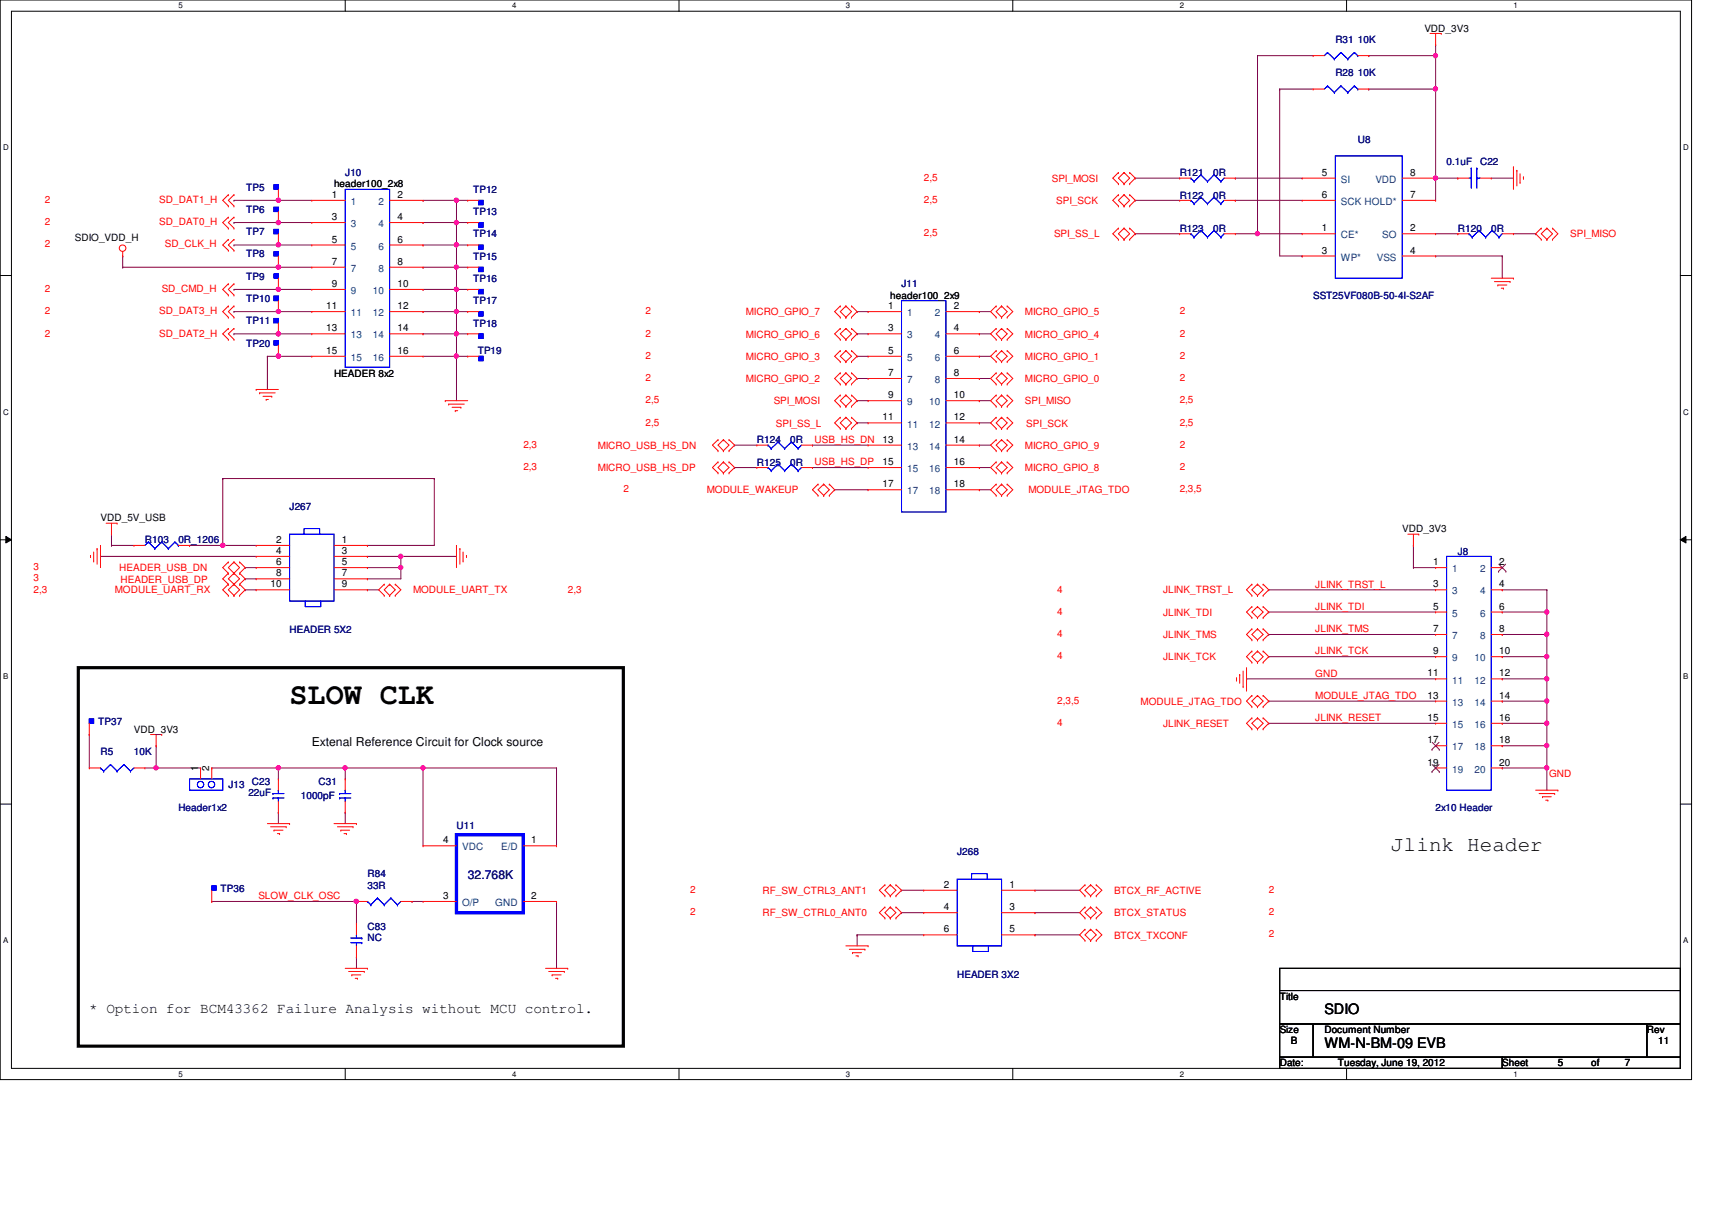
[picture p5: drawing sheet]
<svg xmlns="http://www.w3.org/2000/svg" width="297mm" height="210mm" viewBox="0 0 297 210" stroke-linecap="round" stroke-linejoin="round" font-family="sans-serif">
<defs><g id="words">
<text font-size="5.2" x="50.2" y="122.1">SLOW CLK</text>
<text font-size="3.6" x="241.3" y="147.7">Jlink Header</text>
<g font-size="2.5">
<text x="15.5" y="175.7">* Option for BCM43362 Failure Analysis without MCU control.</text>
<text x="229.8" y="176">SDIO</text>
<text x="229.8" y="181.8">WM-N-BM-09 EVB</text>
</g>
<text font-size="2.1" x="54.1" y="129.4">Extenal Reference Circuit for Clock source</text>
<text font-size="2.1" fill="#000080" x="81.1" y="152.5">32.768K</text>
<g font-size="1.7">
<text x="247.1" y="5.5">VDD_3V3</text>
<text x="57.6" y="34.3">1</text>
<text x="58" y="32.5">header100_2x8</text>
<text x="69" y="34.3">2</text>
<text x="229.4" y="34.3">6</text>
<text x="229.4" y="30.5">5</text>
<text x="244.6" y="34.3">7</text>
<text x="244.6" y="30.5">8</text>
<text x="13" y="41.8">SDIO_VDD_H</text>
<text x="57.6" y="38.2">3</text>
<text x="69" y="38.2">4</text>
<text x="229.4" y="40.1">1</text>
<text x="244.6" y="40.1">2</text>
<text x="57.6" y="42.1">5</text>
<text x="57.6" y="45.9">7</text>
<text x="69" y="42.1">6</text>
<text x="69" y="45.9">8</text>
<text x="229.4" y="44">3</text>
<text x="244.6" y="44">4</text>
<text x="56.6" y="53.6">11</text>
<text x="57.6" y="49.8">9</text>
<text x="69" y="49.8">10</text>
<text x="69" y="53.6">12</text>
<text x="154.1" y="53.6">1</text>
<text x="154.5" y="51.8">header100_2x9</text>
<text x="165.5" y="53.6">2</text>
<text x="56.6" y="57.5">13</text>
<text x="69" y="57.5">14</text>
<text x="154.1" y="57.5">3</text>
<text x="165.5" y="57.5">4</text>
<text x="56.6" y="61.4">15</text>
<text x="58" y="65.3">HEADER 8x2</text>
<text x="69" y="61.4">16</text>
<text x="154.1" y="61.4">5</text>
<text x="154.1" y="65.2">7</text>
<text x="165.5" y="61.4">6</text>
<text x="165.5" y="65.2">8</text>
<text x="154.1" y="69.1">9</text>
<text x="165.5" y="69.1">10</text>
<text x="153.1" y="72.9">11</text>
<text x="153.1" y="76.8">13</text>
<text x="165.5" y="72.9">12</text>
<text x="165.5" y="76.8">14</text>
<text x="153.1" y="80.7">15</text>
<text x="165.5" y="80.7">16</text>
<text x="153.1" y="84.5">17</text>
<text x="165.5" y="84.5">18</text>
<text x="17.4" y="90.4">VDD_5V_USB</text>
<text x="47.9" y="94.2">2</text>
<text x="59.3" y="94.2">1</text>
<text x="243.3" y="92.4">VDD_3V3</text>
<text x="46.9" y="101.9">10</text>
<text x="47.9" y="96.1">4</text>
<text x="47.9" y="98">6</text>
<text x="47.9" y="100">8</text>
<text x="59.3" y="96.1">3</text>
<text x="59.3" y="98">5</text>
<text x="59.3" y="100">7</text>
<text x="59.3" y="101.9">9</text>
<text x="248.7" y="98">1</text>
<text x="248.7" y="101.9">3</text>
<text x="260.1" y="98">2</text>
<text x="260.1" y="101.9">4</text>
<text x="248.7" y="105.7">5</text>
<text x="260.1" y="105.7">6</text>
<text x="248.7" y="109.6">7</text>
<text x="248.7" y="113.5">9</text>
<text x="260.1" y="109.6">8</text>
<text x="260.1" y="113.5">10</text>
<text x="247.7" y="117.3">11</text>
<text x="260.1" y="117.3">12</text>
<text x="247.7" y="121.2">13</text>
<text x="247.7" y="125.1">15</text>
<text x="260.1" y="121.2">14</text>
<text x="260.1" y="125.1">16</text>
<text x="23.2" y="127.1">VDD_3V3</text>
<text x="247.7" y="128.9">17</text>
<text x="260.1" y="128.9">18</text>
<text x="34.4" y="133.8" transform="rotate(-90 34.4 133.8)">1</text>
<text x="36.3" y="133.8" transform="rotate(-90 36.3 133.8)">2</text>
<text x="247.7" y="132.8">19</text>
<text x="260.1" y="132.8">20</text>
<text x="76.9" y="146.3">4</text>
<text x="92.2" y="146.3">1</text>
<text x="76.9" y="156">3</text>
<text x="92.2" y="156">2</text>
<text x="163.7" y="154">2</text>
<text x="175.1" y="154">1</text>
<text x="163.7" y="157.9">4</text>
<text x="163.7" y="161.8">6</text>
<text x="175.1" y="157.9">3</text>
<text x="175.1" y="161.8">5</text>
<text x="222" y="173.4">Title</text>
<text x="222" y="179.2">Size</text>
<text x="229.8" y="179.2">Document Number</text>
<text x="285.7" y="179.2">Rev</text>
<text x="222" y="185">Date:</text>
<text x="224" y="181.1">B</text>
<text x="232.1" y="185">Tuesday, June 19, 2012</text>
<text x="260.6" y="185">Sheet</text>
<text x="270.3" y="185">5</text>
<text x="276.1" y="185">of</text>
<text x="281.9" y="185">7</text>
<text x="287.7" y="181.1">11</text>
</g>
<g font-size="1.7" fill="#000080">
<text x="231.7" y="7.4">R31 10K</text>
<text x="231.7" y="13.2">R28 10K</text>
<text x="235.6" y="24.8">U8</text>
<text x="251" y="28.7">0.1uF</text>
<text x="256.8" y="28.7">C22</text>
<text x="42.7" y="33.1">TP5</text>
<text x="59.9" y="30.6">J10</text>
<text x="82.1" y="33.5">TP12</text>
<text x="204.7" y="34.5">R122</text>
<text x="204.7" y="30.6">R121</text>
<text x="210.5" y="34.5">0R</text>
<text x="210.5" y="30.6">0R</text>
<text x="42.7" y="37">TP6</text>
<text x="42.7" y="40.8">TP7</text>
<text x="82.1" y="41.2">TP14</text>
<text x="82.1" y="37.3">TP13</text>
<text x="204.7" y="40.2">R123</text>
<text x="210.5" y="40.2">0R</text>
<text x="252.9" y="40.2">R120</text>
<text x="258.7" y="40.2">0R</text>
<text x="42.7" y="44.7">TP8</text>
<text x="82.1" y="45">TP15</text>
<text x="42.7" y="48.5">TP9</text>
<text x="42.7" y="52.4">TP10</text>
<text x="82.1" y="48.9">TP16</text>
<text x="82.1" y="52.8">TP17</text>
<text x="156.4" y="49.9">J11</text>
<text x="227.8" y="51.8">SST25VF080B-50-4I-S2AF</text>
<text x="42.7" y="56.3">TP11</text>
<text x="82.1" y="56.6">TP18</text>
<text x="42.7" y="60.1">TP20</text>
<text x="82.9" y="61.5">TP19</text>
<text x="131.3" y="76.9">R124</text>
<text x="137.1" y="76.9">0R</text>
<text x="131.3" y="80.8">R125</text>
<text x="137.1" y="80.8">0R</text>
<text x="50.2" y="88.5">J267</text>
<text x="25.1" y="94.3">R103</text>
<text x="30.9" y="94.3">0R_1206</text>
<text x="252.9" y="96.2">J8</text>
<text x="50.2" y="109.7">HEADER 5X2</text>
<text x="17.1" y="125.7">TP37</text>
<text x="17.4" y="131">R5</text>
<text x="23.2" y="131">10K</text>
<text x="39.6" y="136.7">J13</text>
<text x="43.7" y="136.2">C23</text>
<text x="55.3" y="136.2">C31</text>
<text x="30.9" y="140.6">Header1x2</text>
<text x="43.1" y="138.1">22uF</text>
<text x="52.2" y="138.7">1000pF</text>
<text x="79.2" y="143.9">U11</text>
<text x="249.1" y="140.6">2x10 Header</text>
<text x="166.1" y="148.3">J268</text>
<text x="38.3" y="154.7">TP36</text>
<text x="63.8" y="152.2">R84</text>
<text x="63.8" y="154.1">33R</text>
<text x="63.8" y="161.3">C83</text>
<text x="63.8" y="163.2">NC</text>
<text x="166.1" y="169.6">HEADER 3X2</text>
</g>
<g font-size="1.7" fill="#f00">
<text x="7.8" y="35.2">2</text>
<text x="27.6" y="35.2">SD_DAT1_H</text>
<text x="160.3" y="35.2">2,5</text>
<text x="160.3" y="31.4">2,5</text>
<text x="182.5" y="31.5">SPI_MOSI</text>
<text x="183.3" y="35.4">SPI_SCK</text>
<text x="7.8" y="39.1">2</text>
<text x="27.6" y="39.1">SD_DAT0_H</text>
<text x="160.3" y="41">2,5</text>
<text x="182.9" y="41.2">SPI_SS_L</text>
<text x="272.5" y="41.2">SPI_MISO</text>
<text x="7.8" y="42.9">2</text>
<text x="28.6" y="42.9">SD_CLK_H</text>
<text x="7.8" y="50.7">2</text>
<text x="28.1" y="50.7">SD_CMD_H</text>
<text x="7.8" y="58.4">2</text>
<text x="7.8" y="54.5">2</text>
<text x="27.6" y="58.4">SD_DAT2_H</text>
<text x="27.6" y="54.5">SD_DAT3_H</text>
<text x="112" y="54.5">2</text>
<text x="112" y="58.4">2</text>
<text x="129.4" y="54.7">MICRO_GPIO_7</text>
<text x="129.4" y="58.6">MICRO_GPIO_6</text>
<text x="177.8" y="54.7">MICRO_GPIO_5</text>
<text x="177.8" y="58.6">MICRO_GPIO_4</text>
<text x="204.7" y="54.5">2</text>
<text x="204.7" y="58.4">2</text>
<text x="112" y="62.2">2</text>
<text x="129.4" y="62.4">MICRO_GPIO_3</text>
<text x="177.8" y="62.4">MICRO_GPIO_1</text>
<text x="204.7" y="62.2">2</text>
<text x="112" y="66.1">2</text>
<text x="112" y="70">2,5</text>
<text x="129.4" y="66.3">MICRO_GPIO_2</text>
<text x="134.2" y="70.1">SPI_MOSI</text>
<text x="177.8" y="66.3">MICRO_GPIO_0</text>
<text x="177.8" y="70.1">SPI_MISO</text>
<text x="204.7" y="66.1">2</text>
<text x="204.7" y="70">2,5</text>
<text x="90.8" y="77.7">2,3</text>
<text x="103.7" y="77.9">MICRO_USB_HS_DN</text>
<text x="112" y="73.8">2,5</text>
<text x="134.6" y="74">SPI_SS_L</text>
<text x="141.3" y="76.8">USB_HS_DN</text>
<text x="177.8" y="77.9">MICRO_GPIO_9</text>
<text x="178.1" y="74">SPI_SCK</text>
<text x="204.7" y="73.8">2,5</text>
<text x="204.7" y="77.7">2</text>
<text x="90.8" y="81.5">2,3</text>
<text x="103.7" y="81.7">MICRO_USB_HS_DP</text>
<text x="141.3" y="80.7">USB_HS_DP</text>
<text x="177.8" y="81.7">MICRO_GPIO_8</text>
<text x="204.7" y="81.5">2</text>
<text x="108.2" y="85.4">2</text>
<text x="122.6" y="85.6">MODULE_WAKEUP</text>
<text x="178.4" y="85.6">MODULE_JTAG_TDO</text>
<text x="204.7" y="85.4">2,3,5</text>
<text x="5.8" y="100.8">3</text>
<text x="5.8" y="98.9">3</text>
<text x="20.7" y="99.1">HEADER_USB_DN</text>
<text x="20.9" y="101">HEADER_USB_DP</text>
<text x="228.2" y="101.9">JLINK_TRST_L</text>
<text x="5.8" y="102.8">2,3</text>
<text x="19.9" y="103">MODULE_UART_RX</text>
<text x="71.7" y="103">MODULE_UART_TX</text>
<text x="98.5" y="102.8">2,3</text>
<text x="183.4" y="102.8">4</text>
<text x="183.4" y="106.6">4</text>
<text x="201.8" y="103">JLINK_TRST_L</text>
<text x="201.8" y="106.8">JLINK_TDI</text>
<text x="228.2" y="105.8">JLINK_TDI</text>
<text x="183.4" y="110.5">4</text>
<text x="201.8" y="110.7">JLINK_TMS</text>
<text x="228.2" y="109.7">JLINK_TMS</text>
<text x="228.2" y="113.5">JLINK_TCK</text>
<text x="183.4" y="114.3">4</text>
<text x="201.8" y="114.6">JLINK_TCK</text>
<text x="228.2" y="117.4">GND</text>
<text x="183.4" y="122.1">2,3,5</text>
<text x="183.4" y="125.9">4</text>
<text x="197.9" y="122.3">MODULE_JTAG_TDO</text>
<text x="228.2" y="121.2">MODULE_JTAG_TDO</text>
<text x="228.2" y="125.1">JLINK_RESET</text>
<text x="201.8" y="126.2">JLINK_RESET</text>
<text x="268.8" y="134.7">GND</text>
<text x="44.8" y="156">SLOW_CLK_OSC</text>
<text x="119.8" y="154.9">2</text>
<text x="132.3" y="155.1">RF_SW_CTRL3_ANT1</text>
<text x="193.3" y="155.1">BTCX_RF_ACTIVE</text>
<text x="220.1" y="154.9">2</text>
<text x="119.8" y="158.7">2</text>
<text x="132.3" y="159">RF_SW_CTRL0_ANT0</text>
<text x="193.3" y="159">BTCX_STATUS</text>
<text x="220.1" y="158.7">2</text>
<text x="193.3" y="162.8">BTCX_TXCONF</text>
<text x="220.1" y="162.6">2</text>
</g>
<g font-size="1.7" fill="#004080">
<text x="60.9" y="35.6">1</text>
<text x="65.7" y="35.6">2</text>
<text x="232.7" y="35.6">SCK HOLD*</text>
<text x="232.7" y="31.7">SI</text>
<text x="238.6" y="31.7">VDD</text>
<text x="60.9" y="39.4">3</text>
<text x="65.7" y="39.4">4</text>
<text x="232.7" y="41.4">CE*</text>
<text x="239.8" y="41.4">SO</text>
<text x="60.9" y="43.3">5</text>
<text x="60.9" y="47.2">7</text>
<text x="65.7" y="43.3">6</text>
<text x="65.7" y="47.2">8</text>
<text x="232.7" y="45.2">WP*</text>
<text x="238.9" y="45.2">VSS</text>
<text x="60.9" y="51">9</text>
<text x="64.7" y="51">10</text>
<text x="60.9" y="54.9">11</text>
<text x="60.9" y="58.7">13</text>
<text x="64.7" y="54.9">12</text>
<text x="64.7" y="58.7">14</text>
<text x="157.4" y="54.9">1</text>
<text x="157.4" y="58.7">3</text>
<text x="162.2" y="54.9">2</text>
<text x="162.2" y="58.7">4</text>
<text x="60.9" y="62.6">15</text>
<text x="64.7" y="62.6">16</text>
<text x="157.4" y="62.6">5</text>
<text x="162.2" y="62.6">6</text>
<text x="157.4" y="66.5">7</text>
<text x="157.4" y="70.3">9</text>
<text x="161.2" y="70.3">10</text>
<text x="162.2" y="66.5">8</text>
<text x="157.4" y="74.2">11</text>
<text x="161.2" y="74.2">12</text>
<text x="157.4" y="78">13</text>
<text x="157.4" y="81.9">15</text>
<text x="161.2" y="78">14</text>
<text x="161.2" y="81.9">16</text>
<text x="157.4" y="85.8">17</text>
<text x="161.2" y="85.8">18</text>
<text x="252" y="99.3">1</text>
<text x="256.8" y="99.3">2</text>
<text x="252" y="103.1">3</text>
<text x="252" y="107">5</text>
<text x="256.8" y="103.1">4</text>
<text x="256.8" y="107">6</text>
<text x="252" y="110.9">7</text>
<text x="256.8" y="110.9">8</text>
<text x="252" y="114.7">9</text>
<text x="252" y="118.6">11</text>
<text x="255.8" y="114.7">10</text>
<text x="255.8" y="118.6">12</text>
<text x="252" y="122.4">13</text>
<text x="255.8" y="122.4">14</text>
<text x="252" y="126.3">15</text>
<text x="252" y="130.2">17</text>
<text x="255.8" y="126.3">16</text>
<text x="255.8" y="130.2">18</text>
<text x="252" y="134">19</text>
<text x="255.8" y="134">20</text>
<text x="80.2" y="147.5">VDC</text>
<text x="86.9" y="147.5">E/D</text>
<text x="80.2" y="157.2">O/P</text>
<text x="85.9" y="157.2">GND</text>
</g>
<g font-size="1.4">
<text x="30.9" y="1.4">5</text>
<text x="88.9" y="1.4">4</text>
<text x="146.8" y="1.4">3</text>
<text x="204.7" y="1.4">2</text>
<text x="262.6" y="1.4">1</text>
<text x=".5" y="26.1">D</text>
<text x="292.1" y="26.1">D</text>
<text x=".5" y="71.9">C</text>
<text x="292.1" y="71.9">C</text>
<text x=".5" y="117.8">B</text>
<text x="292.1" y="117.8">B</text>
<text x=".5" y="163.6">A</text>
<text x="292.1" y="163.6">A</text>
<text x="30.9" y="186.8">5</text>
<text x="88.9" y="186.8">4</text>
<text x="146.8" y="186.8">3</text>
<text x="204.7" y="186.8">2</text>
<text x="262.6" y="186.8">1</text>
</g>
</g></defs>
<path d="M0 0h293.5v187.3h-293.5zM2 1.9h289.5v183.4h-289.5z" fill="none" stroke="#000" stroke-width=".17"/>
<g fill="#fff">
<path d="M30.9 .2h.8v1.5h-.8z"/>
<path d="M30.9 185.5h.8v1.6h-.8z"/>
</g>
<path d="M59.9 0v1.9M59.9 185.3v2" fill="none" stroke="#000" stroke-width=".17"/>
<g fill="#fff">
<path d="M88.9 .2h.7v1.5h-.7z"/>
<path d="M88.9 185.5h.7v1.6h-.7z"/>
</g>
<path d="M117.8 0v1.9M117.8 185.3v2" fill="none" stroke="#000" stroke-width=".17"/>
<g fill="#fff">
<path d="M146.8 .2h.7v1.5h-.7z"/>
<path d="M146.8 185.5h.7v1.6h-.7z"/>
</g>
<path d="M175.7 0v1.9M175.7 185.3v2" fill="none" stroke="#000" stroke-width=".17"/>
<g fill="#fff">
<path d="M204.7 .2h.7v1.5h-.7z"/>
<path d="M204.7 185.5h.7v1.6h-.7z"/>
</g>
<path d="M233.6 0v1.9M233.6 185.3v2" fill="none" stroke="#000" stroke-width=".17"/>
<g fill="#fff">
<path d="M262.6 .2h.8v1.5h-.8z"/>
<path d="M262.6 185.5h.8v1.6h-.8z"/>
<path d="M.5 24.8h1v1.6h-1z"/>
<path d="M292.1 24.8h.9v1.6h-.9z"/>
<path d="M.5 70.7h1v1.5h-1z"/>
<path d="M292.1 70.7h.9v1.5h-.9z"/>
</g>
<path d="M0 47.8h2M291.5 47.8h2" fill="none" stroke="#000" stroke-width=".17"/>
<g fill="#fff">
<path d="M.5 116.5h.9v1.6h-.9z"/>
<path d="M292.1 116.5h.8v1.6h-.8z"/>
</g>
<path d="M0 93.6h2M1 93l1 .6-1 .6zM291.5 93.6l1-.6v1.2zM291.5 93.6h2" fill="none" stroke="#000" stroke-width=".17"/>
<path d="M1 93l1 .6-1 .6zM291.5 93.6l1-.6v1.2z" fill="#000"/>
<g fill="#fff">
<path d="M.5 162.4h.9v1.5h-.9z"/>
<path d="M292.1 162.4h.8v1.5h-.8z"/>
</g>
<path d="M0 139.5h2M291.5 139.5h2" fill="none" stroke="#000" stroke-width=".17"/>
<path d="M13.6 115.8h94.6v65.7h-94.6z" fill="none" stroke="#000" stroke-width=".55"/>
<g fill="none" stroke="#800040" stroke-width=".17">
<path d="M245.2 94.6h.1M245.2 98.5h.1M245.2 94.6v3.9M245.2 98.5h3.9M216.3 117.8h.1M216.3 117.8h32.8M220.1 102.3h.1M220.1 106.2h.1M220.1 110.1h.1M220.1 113.9h.1M220.1 102.3h29M220.1 106.2h29"/>
<path d="M220.1 110.1h29M220.1 113.9h29M220.1 121.6h.1M220.1 125.5h.1M220.1 121.6h29M220.1 125.5h29M260.6 133.2h.1M260.6 133.2h7.8"/>
</g>
<circle cx="268.4" cy="133.2" r=".37" fill="#f0f"/>
<circle cx="268.4" cy="133.2" r=".37" fill="none" stroke="#f0f" stroke-width=".17"/>
<path d="M260.6 129.4h.1M260.6 129.4h7.8M268.4 133.2h.1M268.4 133.2v3.9" fill="none" stroke="#800040" stroke-width=".17"/>
<circle cx="268.4" cy="129.3" r=".38" fill="#f0f"/>
<circle cx="268.4" cy="129.3" r=".38" fill="none" stroke="#f0f" stroke-width=".17"/>
<path d="M260.6 125.5h.1M260.6 121.6h.1M260.6 121.6h7.8M268.4 121.6h.1M268.4 121.6v3.9h-7.8" fill="none" stroke="#800040" stroke-width=".17"/>
<circle cx="268.4" cy="125.5" r=".38" fill="#f0f"/>
<circle cx="268.4" cy="125.5" r=".38" fill="none" stroke="#f0f" stroke-width=".17"/>
<circle cx="268.4" cy="121.6" r=".37" fill="#f0f"/>
<circle cx="268.4" cy="121.6" r=".37" fill="none" stroke="#f0f" stroke-width=".17"/>
<path d="M260.6 117.8h.1M260.6 117.8h7.8M268.4 117.8h.1M268.4 117.8v3.8" fill="none" stroke="#800040" stroke-width=".17"/>
<circle cx="268.4" cy="117.7" r=".37" fill="#f0f"/>
<circle cx="268.4" cy="117.7" r=".37" fill="none" stroke="#f0f" stroke-width=".17"/>
<path d="M260.6 113.9h.1M260.6 106.2h.1M260.6 106.2h7.8M268.4 110.1h.1M268.4 110.1v3.8h-7.8" fill="none" stroke="#800040" stroke-width=".17"/>
<circle cx="268.4" cy="110" r=".38" fill="#f0f"/>
<circle cx="268.4" cy="110" r=".38" fill="none" stroke="#f0f" stroke-width=".17"/>
<path d="M260.6 102.3h.1M260.6 102.3h7.8M268.4 102.3h.1M268.4 113.9h.1M268.4 102.3v3.9M268.4 113.9v3.9" fill="none" stroke="#800040" stroke-width=".17"/>
<circle cx="268.4" cy="113.9" r=".37" fill="#f0f"/>
<circle cx="268.4" cy="113.9" r=".37" fill="none" stroke="#f0f" stroke-width=".17"/>
<path d="M260.6 110.1h.1M268.4 106.2h.1M268.4 106.2v3.9h-7.8M268.4 125.5h.1M268.4 129.4h.1M268.4 125.5v7.7" fill="none" stroke="#800040" stroke-width=".17"/>
<circle cx="268.4" cy="106.2" r=".38" fill="#f0f"/>
<circle cx="268.4" cy="106.2" r=".38" fill="none" stroke="#f0f" stroke-width=".17"/>
<g fill="none" stroke="#800040" stroke-width=".17">
<path d="M222 15.5h.1M222 15.5v28.9h3.9M249.1 30.9h3.8M252.9 30.9h.1M258.7 30.9h3.9M262.6 30.9h.1M218.2 40.6h.1M218.2 40.6h7.7M225.9 44.4h.1M249.1 44.4h.1M249.1 44.4h11.5M260.6 44.4h.1"/>
<path d="M260.6 44.4v3.9M262.6 40.6h3.8M266.4 40.6h.1"/>
</g>
<circle cx="218.2" cy="40.5" r=".37" fill="#f0f"/>
<circle cx="218.2" cy="40.5" r=".37" fill="none" stroke="#f0f" stroke-width=".17"/>
<g fill="none" stroke="#800040" stroke-width=".17">
<path d="M197 34.8h.1M197 30.9h.1M197 34.8h7.7M197 30.9h7.7M148.7 54.1h.1M148.7 57.9h.1M148.7 54.1h1.9M148.7 57.9h1.9M169.9 54.1h.1M169.9 57.9h.1M169.9 54.1h2M169.9 57.9h2"/>
<path d="M197 40.6h.1M197 40.6h7.7M148.7 61.8h.1M148.7 65.7h.1M148.7 69.5h.1M148.7 73.4h.1M148.7 69.5h1.9M148.7 73.4h1.9M148.7 61.8h1.9M148.7 65.7h1.9M169.9 69.5h.1M169.9 73.4h.1"/>
<path d="M169.9 61.8h.1M169.9 65.7h.1M169.9 77.2h.1M169.9 69.5h2M169.9 73.4h2M169.9 61.8h2M169.9 65.7h2M169.9 77.2h2M19.3 94.6h.1M19.3 92.7h.1M19.3 94.6h3.9M19.3 92.7v1.9"/>
<path d="M38.6 94.6h.1M38.6 94.6h5.8M169.9 81.1h.1M169.9 81.1h2M42.5 102.3h.1M42.5 102.3h1.9"/>
</g>
<circle cx="38.7" cy="94.6" r=".37" fill="#f0f"/>
<circle cx="38.7" cy="94.6" r=".37" fill="none" stroke="#f0f" stroke-width=".17"/>
<path d="M48.3 42.5h.1M48.3 42.5h5.8M17.4 96.5h.1M17.4 96.5h27" fill="none" stroke="#800040" stroke-width=".17"/>
<circle cx="48.3" cy="42.5" r=".38" fill="#f0f"/>
<circle cx="48.3" cy="42.5" r=".38" fill="none" stroke="#f0f" stroke-width=".17"/>
<path d="M48.3 50.2h.1M48.3 50.2h5.8" fill="none" stroke="#800040" stroke-width=".17"/>
<circle cx="48.3" cy="50.2" r=".37" fill="#f0f"/>
<circle cx="48.3" cy="50.2" r=".37" fill="none" stroke="#f0f" stroke-width=".17"/>
<path d="M48.3 54.1h.1M48.3 54.1h5.8" fill="none" stroke="#800040" stroke-width=".17"/>
<circle cx="48.3" cy="54" r=".37" fill="#f0f"/>
<circle cx="48.3" cy="54" r=".37" fill="none" stroke="#f0f" stroke-width=".17"/>
<path d="M48.3 57.9h.1M48.3 57.9h5.8" fill="none" stroke="#800040" stroke-width=".17"/>
<circle cx="48.3" cy="57.9" r=".38" fill="#f0f"/>
<circle cx="48.3" cy="57.9" r=".38" fill="none" stroke="#f0f" stroke-width=".17"/>
<path d="M48.3 38.6h.1M48.3 38.6h5.8M21.3 44.4h.1M21.3 44.4v2" fill="none" stroke="#800040" stroke-width=".17"/>
<circle cx="48.3" cy="38.6" r=".38" fill="#f0f"/>
<circle cx="48.3" cy="38.6" r=".38" fill="none" stroke="#f0f" stroke-width=".17"/>
<path d="M48.3 34.8h.1M48.3 34.8h5.8" fill="none" stroke="#800040" stroke-width=".17"/>
<circle cx="48.3" cy="34.7" r=".37" fill="#f0f"/>
<circle cx="48.3" cy="34.7" r=".37" fill="none" stroke="#f0f" stroke-width=".17"/>
<path d="M48.3 46.4h.1M48.3 46.4h5.8" fill="none" stroke="#800040" stroke-width=".17"/>
<circle cx="48.3" cy="46.3" r=".37" fill="#f0f"/>
<circle cx="48.3" cy="46.3" r=".37" fill="none" stroke="#f0f" stroke-width=".17"/>
<path d="M48.3 61.8h.1M48.3 61.8h5.8" fill="none" stroke="#800040" stroke-width=".17"/>
<circle cx="48.3" cy="61.8" r=".38" fill="#f0f"/>
<circle cx="48.3" cy="61.8" r=".38" fill="none" stroke="#f0f" stroke-width=".17"/>
<g fill="none" stroke="#800040" stroke-width=".17">
<path d="M40.6 34.8h.1M40.6 38.6h.1M40.6 34.8h7.7M40.6 38.6h7.7M79.2 38.6h.1M79.2 38.6h1.9M21.3 46.4h.1M21.3 46.4h27M40.6 57.9h.1M40.6 50.2h.1M40.6 54.1h.1M40.6 42.5h.1"/>
<path d="M40.6 57.9h7.7M40.6 50.2h7.7M40.6 54.1h7.7M40.6 42.5h7.7M46.4 61.8h.1M46.4 61.8v5.8M46.4 61.8h1.9M48.3 61.8h.1"/>
</g>
<circle cx="79.2" cy="38.6" r=".38" fill="#f0f"/>
<circle cx="79.2" cy="38.6" r=".38" fill="none" stroke="#f0f" stroke-width=".17"/>
<path d="M73.4 42.5h.1M73.4 46.4h.1M73.4 50.2h.1M73.4 54.1h.1M73.4 57.9h.1M73.4 42.5h5.8M73.4 46.4h5.8M73.4 50.2h5.8M73.4 54.1h5.8M79.2 54.1h.1M79.2 54.1v3.8h-5.8" fill="none" stroke="#800040" stroke-width=".17"/>
<circle cx="79.2" cy="54" r=".37" fill="#f0f"/>
<circle cx="79.2" cy="54" r=".37" fill="none" stroke="#f0f" stroke-width=".17"/>
<path d="M79.2 57.9h.1M79.2 50.2h.1M79.2 57.9h1.9M79.2 50.2v3.9" fill="none" stroke="#800040" stroke-width=".17"/>
<circle cx="79.2" cy="50.2" r=".37" fill="#f0f"/>
<circle cx="79.2" cy="50.2" r=".37" fill="none" stroke="#f0f" stroke-width=".17"/>
<path d="M79.2 54.1h.1M79.2 46.4h.1M79.2 54.1h1.9M79.2 46.4v3.8" fill="none" stroke="#800040" stroke-width=".17"/>
<circle cx="79.2" cy="46.3" r=".37" fill="#f0f"/>
<circle cx="79.2" cy="46.3" r=".37" fill="none" stroke="#f0f" stroke-width=".17"/>
<path d="M79.2 50.2h.1M79.2 42.5h.1M79.2 50.2h1.9M79.2 42.5v3.9" fill="none" stroke="#800040" stroke-width=".17"/>
<circle cx="79.2" cy="42.5" r=".38" fill="#f0f"/>
<circle cx="79.2" cy="42.5" r=".38" fill="none" stroke="#f0f" stroke-width=".17"/>
<path d="M79.2 38.6h.1M79.2 34.8h.1M79.2 38.6v3.9M79.2 34.8h1.9M79.2 46.4h.1M79.2 42.5h.1M79.2 46.4h1.9M79.2 42.5h1.9M79.2 61.8h.1M79.2 61.8v7.7" fill="none" stroke="#800040" stroke-width=".17"/>
<circle cx="79.2" cy="61.8" r=".38" fill="#f0f"/>
<circle cx="79.2" cy="61.8" r=".38" fill="none" stroke="#f0f" stroke-width=".17"/>
<path d="M73.4 34.8h.1M73.4 34.8h5.8M79.2 57.9h.1M79.2 57.9v3.9M79.2 61.8h.1M79.2 61.8h1.9" fill="none" stroke="#800040" stroke-width=".17"/>
<circle cx="79.2" cy="57.9" r=".38" fill="#f0f"/>
<circle cx="79.2" cy="57.9" r=".38" fill="none" stroke="#f0f" stroke-width=".17"/>
<path d="M73.4 38.6h.1M79.2 34.8h.1M79.2 34.8v3.8h-5.8" fill="none" stroke="#800040" stroke-width=".17"/>
<circle cx="79.2" cy="34.7" r=".37" fill="#f0f"/>
<circle cx="79.2" cy="34.7" r=".37" fill="none" stroke="#f0f" stroke-width=".17"/>
<path d="M237.5 15.5h.1M237.5 15.5h11.6M73.4 61.8h5.8M79.2 61.8h.1" fill="none" stroke="#800040" stroke-width=".17"/>
<circle cx="249.1" cy="15.4" r=".37" fill="#f0f"/>
<circle cx="249.1" cy="15.4" r=".37" fill="none" stroke="#f0f" stroke-width=".17"/>
<path d="M222 15.5h.1M222 15.5h5.8M249.1 30.9h.1M249.1 30.9v3.9" fill="none" stroke="#800040" stroke-width=".17"/>
<circle cx="249.1" cy="30.9" r=".37" fill="#f0f"/>
<circle cx="249.1" cy="30.9" r=".37" fill="none" stroke="#f0f" stroke-width=".17"/>
<path d="M218.2 9.7h.1M218.2 9.7h9.6M218.2 9.7v30.9M237.5 9.7h.1M237.5 9.7h11.6M214.3 40.6h3.9M218.2 40.6h.1" fill="none" stroke="#800040" stroke-width=".17"/>
<circle cx="249" cy="9.6" r=".38" fill="#f0f"/>
<circle cx="249" cy="9.6" r=".38" fill="none" stroke="#f0f" stroke-width=".17"/>
<g fill="none" stroke="#800040" stroke-width=".17">
<path d="M214.3 30.9h.1M214.3 34.8h.1M214.3 30.9h11.6M214.3 34.8h11.6M249.1 40.6h3.8M252.9 40.6h.1M127.5 77.2h.1M127.5 77.2h3.8M141 77.2h.1M141 77.2h9.6M127.5 81.1h.1M127.5 81.1h3.8"/>
<path d="M141 81.1h.1M141 81.1h9.6M59.9 133.2h.1M59.9 133.2h13.5"/>
</g>
<circle cx="59.9" cy="133.2" r=".37" fill="#f0f"/>
<circle cx="59.9" cy="133.2" r=".37" fill="none" stroke="#f0f" stroke-width=".17"/>
<path d="M36.7 156.4h.1M36.7 156.4h25.1" fill="none" stroke="#800040" stroke-width=".17"/>
<circle cx="61.8" cy="156.4" r=".37" fill="#f0f"/>
<circle cx="61.8" cy="156.4" r=".37" fill="none" stroke="#f0f" stroke-width=".17"/>
<path d="M27.1 129.4h.1M27.1 133.2h.1M27.1 129.4v3.8M27.1 133.2h7.7" fill="none" stroke="#800040" stroke-width=".17"/>
<circle cx="27.1" cy="133.2" r=".37" fill="#f0f"/>
<circle cx="27.1" cy="133.2" r=".37" fill="none" stroke="#f0f" stroke-width=".17"/>
<path d="M73.4 133.2h.1M73.4 133.2v13.5M73.4 133.2h23.2M96.6 156.4h.1M96.6 156.4v11.6" fill="none" stroke="#800040" stroke-width=".17"/>
<circle cx="73.4" cy="133.2" r=".37" fill="#f0f"/>
<circle cx="73.4" cy="133.2" r=".37" fill="none" stroke="#f0f" stroke-width=".17"/>
<path d="M36.7 133.2h.1M36.7 133.2h23.2M48.3 133.2h.1M48.3 133.2v1.9M59.9 133.2h.1M59.9 133.2v1.9M96.6 133.2h.1M96.6 133.2v13.5" fill="none" stroke="#800040" stroke-width=".17"/>
<circle cx="48.3" cy="133.2" r=".37" fill="#f0f"/>
<circle cx="48.3" cy="133.2" r=".37" fill="none" stroke="#f0f" stroke-width=".17"/>
<g fill="none" stroke="#800040" stroke-width=".17">
<path d="M38.6 83h.1M38.6 83h36.7M38.6 83v11.6M42.5 98.5h.1M42.5 98.5h1.9M63.8 94.6h.1M69.5 96.5h.1M69.5 96.5h9.7M75.3 83h.1M75.3 83v11.6h-11.5M144.8 85h.1M144.8 85h5.8"/>
<path d="M169.9 85h.1M169.9 85h2M42.5 100.4h.1M42.5 100.4h1.9M63.8 102.3h.1M63.8 102.3h1.9M15.5 127.4h.1M15.5 127.4v5.8M25.1 133.2h2M27.1 133.2h.1M48.3 140.9h.1M48.3 140.9v2"/>
<path d="M59.9 140.9h.1M59.9 140.9v2M61.8 156.4h.1M61.8 156.4v3.8M71.5 156.4h.1M71.5 156.4h1.9M156.4 154.4h.1M156.4 158.3h.1M156.4 154.4h3.9M156.4 158.3h3.9M179.6 154.4h.1M179.6 158.3h.1"/>
<path d="M179.6 154.4h7.7M179.6 158.3h7.7M61.8 166h.1M61.8 166v2M179.6 162.2h.1M179.6 162.2h7.7"/>
</g>
<circle cx="69.5" cy="96.5" r=".38" fill="#f0f"/>
<circle cx="69.5" cy="96.5" r=".38" fill="none" stroke="#f0f" stroke-width=".17"/>
<path d="M63.8 98.5h.1M63.8 98.5h5.7M69.5 96.5h.1M69.5 98.5h.1M69.5 96.5v3.9h-5.7M63.8 100.4h.1" fill="none" stroke="#800040" stroke-width=".17"/>
<circle cx="69.5" cy="98.4" r=".37" fill="#f0f"/>
<circle cx="69.5" cy="98.4" r=".37" fill="none" stroke="#f0f" stroke-width=".17"/>
<path d="M249.1 7.7h.1M249.1 9.7h.1M249.1 15.5h.1M249.1 7.7v23.2M32.9 94.6h.1M32.9 94.6h5.7M63.8 96.5h.1M63.8 96.5h5.7M148.7 162.2h.1M148.7 162.2h11.6M148.7 162.2v1.9" fill="none" stroke="#800040" stroke-width=".17"/>
<g fill="none" stroke="#f00" stroke-width=".17">
<path d="M248.1 5.8h2M249.1 7.7h.1M249.1 5.8v1.9M250.1 5.8h.1M39.6 39.6h.1M39.6 37.7h.1M39.6 35.7h.1M39.6 33.8h.1M39.6 37.7l-1 .9 1 1M39.6 33.8l-1 1 1 .9M40.6 39.6h.1M40.6 37.7h.1"/>
<path d="M40.6 35.7h.1M40.6 33.8h.1M40.6 37.7l-1 .9 1 1M40.6 33.8l-1 1 1 .9M194.1 29.9h.1M194.1 31.9h.1M194.1 33.8h.1M194.1 35.7h.1M194.1 39.6h.1M194.1 29.9l-1 1 1 1M194.1 33.8l-1 1 1 .9M194.1 39.6l-1 1 1 .9"/>
<path d="M195 29.9h.1M195 31.9h.1M195 33.8h.1M195 35.7h.1M195 39.6h.1M195 29.9l-.9 1 .9 1M195 29.9l1 1-1 1M195 33.8l-.9 1 .9 .9M195 33.8l1 1-1 .9M195 39.6l-.9 1 .9 .9M195 39.6l1 1-1 .9M196 31.9h.1"/>
<path d="M196 29.9h.1M196 35.7h.1M196 33.8h.1M196 39.6h.1M196 33.8l1 1-1 .9M196 29.9l1 1-1 1M196 39.6l1 1-1 .9M204.7 34.8h.1M204.7 34.8h1.9M212.4 34.8h1.9M214.3 34.8h.1M262.6 29h.1"/>
<path d="M262.6 29v3.9M263.2 29.5h.1M263.2 29.5v2.8M263.7 31.7h.1M263.7 30.1v1.6M264.3 30.7h.1M264.3 30.7v.4M267.4 39.6h.1M267.4 39.6l-1 1 1 .9M268.4 39.6h.1M268.4 39.6l1 1-1 .9M268.4 39.6l-1 1 1 .9"/>
<path d="M269.4 39.6h.1M269.4 39.6l.9 1-.9 .9M21.3 44.4h.1M21.3 43.6v.8M39.6 58.9h.1M39.6 57h.1M39.6 55h.1M39.6 53.1h.1M39.6 51.2h.1M39.6 49.2h.1M39.6 43.4h.1M39.6 41.5h.1"/>
<path d="M39.6 57l-1 .9 1 1M39.6 53.1l-1 1 1 .9M39.6 49.2l-1 1 1 1M39.6 41.5l-1 1 1 .9M40.6 58.9h.1M40.6 57h.1M40.6 55h.1M40.6 53.1h.1M40.6 51.2h.1M40.6 49.2h.1M40.6 43.4h.1M40.6 41.5h.1"/>
<path d="M40.6 57l-1 .9 1 1M40.6 53.1l-1 1 1 .9M40.6 49.2l-1 1 1 1M40.6 41.5l-1 1 1 .9M145.8 53.1h.1M145.8 55h.1M145.8 57h.1M145.8 58.9h.1M145.8 53.1l-1 1 1 .9M145.8 57l-1 .9 1 1M146.8 53.1h.1M146.8 55h.1"/>
<path d="M146.8 57h.1M146.8 58.9h.1M146.8 53.1l-1 1 1 .9M146.8 53.1l.9 1-.9 .9M146.8 57l-1 .9 1 1M146.8 57l.9 .9-.9 1M147.7 55h.1M147.7 53.1h.1M147.7 58.9h.1M147.7 57h.1M147.7 53.1l1 1-1 .9M147.7 57l1 .9-1 1"/>
<path d="M172.8 55h.1M172.8 53.1h.1M172.8 58.9h.1M172.8 57h.1M172.8 53.1l-.9 1 .9 .9M172.8 57l-.9 .9 .9 1M173.8 53.1h.1M173.8 55h.1M173.8 57h.1M173.8 58.9h.1M173.8 53.1l.9 1-.9 .9M173.8 57l-1 .9 1 1"/>
<path d="M173.8 53.1l-1 1 1 .9M173.8 57l.9 .9-.9 1M174.7 53.1h.1M174.7 55h.1M174.7 57h.1M174.7 58.9h.1M174.7 57l1 .9-1 1M174.7 53.1l1 1-1 .9M194.1 41.5h.1M195 41.5h.1M196 41.5h.1M258.7 48.3h3.9"/>
<path d="M259.3 48.9h2.7M259.9 49.4h.1M259.9 49.4h1.5M260.5 50h.4M260.9 50h.1M262 48.9h.1M262.6 48.3h.1M267.4 41.5h.1M268.4 41.5h.1M269.4 41.5h.1M44.4 67.6h.1M44.4 67.6h3.9"/>
<path d="M45 68.2h.1M45 68.2h2.7M45.6 68.7h1.6M46.2 69.3h.1M46.2 69.3h.4M47.2 68.7h.1M77.3 69.5h.1M77.3 69.5h3.8M77.8 70.1h.1M77.8 70.1h2.8M78.4 70.7h1.6M79 71.2h.1"/>
<path d="M79 71.2h.4M80 70.7h.1M124.6 76.3h.1M124.6 78.2h.1M124.6 76.3l-1 .9 1 1M125.5 76.3h.1M125.5 78.2h.1M125.5 76.3l-.9 .9 .9 1M125.5 76.3l1 .9-1 1M126.5 78.2h.1M126.5 76.3h.1M126.5 76.3l1 .9-1 1"/>
<path d="M145.8 60.8h.1M145.8 62.7h.1M145.8 64.7h.1M145.8 66.6h.1M145.8 68.5h.1M145.8 70.5h.1M145.8 72.4h.1M145.8 74.3h.1M145.8 60.8l-1 1 1 .9M145.8 64.7l-1 1 1 .9M145.8 68.5l-1 1 1 1M145.8 72.4l-1 1 1 .9"/>
<path d="M146.8 60.8h.1M146.8 62.7h.1M146.8 64.7h.1M146.8 66.6h.1M146.8 68.5h.1M146.8 70.5h.1M146.8 72.4h.1M146.8 74.3h.1M146.8 60.8l-1 1 1 .9M146.8 60.8l.9 1-.9 .9M146.8 64.7l-1 1 1 .9M146.8 64.7l.9 1-.9 .9"/>
<path d="M146.8 68.5l-1 1 1 1M146.8 68.5l.9 1-.9 1M146.8 72.4l-1 1 1 .9M146.8 72.4l.9 1-.9 .9M147.7 62.7h.1M147.7 60.8h.1M147.7 66.6h.1M147.7 64.7h.1M147.7 70.5h.1M147.7 68.5h.1M147.7 74.3h.1M147.7 72.4h.1"/>
<path d="M147.7 60.8l1 1-1 .9M147.7 68.5l1 1-1 1M147.7 64.7l1 1-1 .9M147.7 72.4l1 1-1 .9M172.8 62.7h.1M172.8 60.8h.1M172.8 66.6h.1M172.8 64.7h.1M172.8 70.5h.1M172.8 68.5h.1M172.8 74.3h.1M172.8 72.4h.1"/>
<path d="M172.8 78.2h.1M172.8 76.3h.1M172.8 60.8l-.9 1 .9 .9M172.8 68.5l-.9 1 .9 1M172.8 64.7l-.9 1 .9 .9M172.8 72.4l-.9 1 .9 .9M172.8 76.3l-.9 .9 .9 1M173.8 60.8h.1M173.8 62.7h.1M173.8 64.7h.1M173.8 66.6h.1M173.8 68.5h.1"/>
<path d="M173.8 70.5h.1M173.8 72.4h.1M173.8 74.3h.1M173.8 76.3h.1M173.8 78.2h.1M173.8 60.8l.9 1-.9 .9M173.8 60.8l-1 1 1 .9M173.8 64.7l.9 1-.9 .9M173.8 64.7l-1 1 1 .9M173.8 68.5l.9 1-.9 1M173.8 68.5l-1 1 1 1M173.8 72.4l.9 1-.9 .9"/>
<path d="M173.8 72.4l-1 1 1 .9M173.8 76.3l.9 .9-.9 1M173.8 76.3l-1 .9 1 1M174.7 60.8h.1M174.7 62.7h.1M174.7 64.7h.1M174.7 66.6h.1M174.7 68.5h.1M174.7 70.5h.1M174.7 72.4h.1M174.7 74.3h.1M174.7 76.3h.1"/>
<path d="M174.7 78.2h.1M174.7 60.8l1 1-1 .9M174.7 64.7l1 1-1 .9M174.7 68.5l1 1-1 1M174.7 72.4l1 1-1 .9M174.7 76.3l1 .9-1 1M15.7 96.4h.1M15.7 96.4v.3M16.3 97.3h.1M16.3 95.8v1.5M16.8 95.2h.1M16.8 95.2v2.7"/>
<path d="M17.4 94.6h.1M17.4 94.6v3.9M18.4 90.8h1.9M19.3 92.7h.1M19.3 90.8v1.9M20.3 90.8h.1M39.6 99.4h.1M39.6 97.5h.1M39.6 97.5l-1 1 1 .9M39.6 99.4l-1 1 1 .9M40.6 99.4h.1M40.6 97.5h.1"/>
<path d="M40.6 97.5l1 1-2 1.9 1 .9M40.6 99.4l1 1-1 .9M40.6 97.5l-1 1 1 .9M41.6 99.4h.1M41.6 97.5h.1M41.6 99.4l.9 1-.9 .9M41.6 97.5l.9 1-.9 .9M79.2 94.6h.1M79.2 94.6v3.9M79.8 95.2h.1M79.8 95.2v2.7M80.3 97.3h.1"/>
<path d="M80.3 95.8v1.5M80.9 96.4h.1M80.9 96.4v.3M124.6 80.1h.1M124.6 82h.1M124.6 80.1l-1 1 1 .9M125.5 80.1h.1M125.5 82h.1M125.5 80.1l-.9 1 .9 .9M125.5 80.1l1 1-1 .9M126.5 82h.1M126.5 80.1h.1"/>
<path d="M126.5 80.1l1 1-1 .9M141.9 84h.1M141.9 85.9h.1M141.9 84l-.9 1 .9 .9M142.9 84h.1M142.9 85.9h.1M142.9 84l-1 1 1 .9M142.9 84l1 1-1 .9M143.9 85.9h.1M143.9 84h.1M143.9 84l.9 1-.9 .9M172.8 82h.1"/>
<path d="M172.8 80.1h.1M172.8 85.9h.1M172.8 84h.1M172.8 80.1l-.9 1 .9 .9M172.8 84l-.9 1 .9 .9M173.8 80.1h.1M173.8 82h.1M173.8 84h.1M173.8 85.9h.1M173.8 80.1l.9 1-.9 .9M173.8 80.1l-1 1 1 .9M173.8 84l.9 1-.9 .9"/>
<path d="M173.8 84l-1 1 1 .9M174.7 80.1h.1M174.7 82h.1M174.7 84h.1M174.7 85.9h.1M174.7 80.1l1 1-1 .9M174.7 84l1 1-1 .9M244.3 92.7h1.9M245.2 94.6h.1M245.2 92.7v1.9M246.2 92.7h.1M39.6 101.3h.1"/>
<path d="M39.6 103.3h.1M39.6 101.3l-1 1 1 1M40.6 101.3h.1M40.6 103.3h.1M40.6 101.3l-1 1 1 1M40.6 101.3l1 1-1 1M41.6 103.3h.1M41.6 101.3h.1M41.6 101.3l.9 1-.9 1M66.7 103.3h.1M66.7 101.3h.1M66.7 101.3l-1 1 1 1"/>
<path d="M67.6 101.3h.1M67.6 103.3h.1M67.6 101.3l1 1-1 1M67.6 101.3l-.9 1 .9 1M68.6 101.3h.1M68.6 103.3h.1M68.6 101.3l.9 1-.9 1M214.5 118h.1M214.5 117.6v.4M215.1 117h.1M215.1 117v1.5M215.7 119.1h.1"/>
<path d="M215.7 116.4v2.7M216.3 119.7h.1M216.3 115.8v3.9M217.2 101.3h.1M217.2 103.3h.1M217.2 105.2h.1M217.2 107.1h.1M217.2 109.1h.1M217.2 111h.1M217.2 112.9h.1M217.2 114.9h.1M217.2 101.3l-.9 1 .9 1"/>
<path d="M217.2 105.2l-.9 1 .9 .9M217.2 109.1l-.9 1 .9 .9M217.2 112.9l-.9 1 .9 1M218.2 101.3h.1M218.2 103.3h.1M218.2 105.2h.1M218.2 107.1h.1M218.2 109.1h.1M218.2 111h.1M218.2 112.9h.1M218.2 114.9h.1M218.2 101.3l-1 1 1 1"/>
<path d="M218.2 101.3l1 1-1 1M218.2 105.2l-1 1 1 .9M218.2 105.2l1 1-1 .9M218.2 109.1l-1 1 1 .9M218.2 109.1l1 1-1 .9M218.2 112.9l-1 1 1 1M218.2 112.9l1 1-1 1M219.2 103.3h.1M219.2 101.3h.1M219.2 107.1h.1M219.2 105.2h.1M219.2 111h.1"/>
<path d="M219.2 109.1h.1M219.2 114.9h.1M219.2 112.9h.1M219.2 101.3l.9 1-.9 1M219.2 105.2l.9 1-.9 .9M219.2 112.9l.9 1-.9 1M219.2 109.1l.9 1-.9 .9M26.1 127.4h2M27.1 129.4h.1M27.1 127.4v2M28.1 127.4h.1M217.2 120.6h.1"/>
<path d="M217.2 122.6h.1M217.2 124.5h.1M217.2 126.4h.1M217.2 120.6l-.9 1 .9 1M217.2 124.5l-.9 1 .9 .9M218.2 120.6h.1M218.2 122.6h.1M218.2 124.5h.1M218.2 126.4h.1M218.2 120.6l-1 1 1 1M218.2 120.6l1 1-1 1M218.2 124.5l-1 1 1 .9"/>
<path d="M218.2 124.5l1 1-1 .9M219.2 122.6h.1M219.2 120.6h.1M219.2 126.4h.1M219.2 124.5h.1M219.2 120.6l.9 1-.9 1M219.2 124.5l.9 1-.9 .9M266.4 137.1h3.9M267 137.7h2.7M267.6 138.2h.1M267.6 138.2h1.6M268.2 138.8h.4"/>
<path d="M268.6 138.8h.1M269.7 137.7h.1M270.3 137.1h.1M46.4 142.9h3.8M46.9 143.4h2.8M47.5 144h.1M47.5 144h1.6M48.1 144.6h.4M48.5 144.6h.1M49.7 143.4h.1M50.2 142.9h.1M58 142.9h3.8"/>
<path d="M58.5 143.4h2.8M59.1 144h.1M59.1 144h1.6M59.7 144.6h.4M60.1 144.6h.1M61.3 143.4h.1M61.8 142.9h.1M153.5 153.5h.1M153.5 155.4h.1M153.5 157.4h.1M153.5 159.3h.1M153.5 153.5l-.9 .9 .9 1"/>
<path d="M153.5 157.4l-.9 .9 .9 1M154.5 153.5h.1M154.5 155.4h.1M154.5 157.4h.1M154.5 159.3h.1M154.5 153.5l-1 .9 1 1M154.5 153.5l.9 .9-.9 1M154.5 157.4l-1 .9 1 1M154.5 157.4l.9 .9-.9 1M155.4 155.4h.1M155.4 153.5h.1M155.4 159.3h.1"/>
<path d="M155.4 157.4h.1M155.4 153.5l1 .9-1 1M155.4 157.4l1 .9-1 1M188.3 155.4h.1M188.3 153.5h.1M188.3 159.3h.1M188.3 157.4h.1M188.3 153.5l-1 .9 1 1M188.3 157.4l-1 .9 1 1M189.2 153.5h.1M189.2 155.4h.1M189.2 157.4h.1"/>
<path d="M189.2 159.3h.1M189.2 153.5l1 .9-1 1M189.2 153.5l-.9 .9 .9 1M189.2 157.4l1 .9-1 1M189.2 157.4l-.9 .9 .9 1M190.2 153.5h.1M190.2 155.4h.1M190.2 157.4h.1M190.2 159.3h.1M190.2 153.5l1 .9-1 1M190.2 157.4l1 .9-1 1M59.9 168h3.9"/>
<path d="M60.5 168.5h2.7M61 169.1h.1M61 169.1h1.6M61.6 169.7h.4M62 169.7h.1M63.2 168.5h.1M63.8 168h.1M94.7 168h3.8M95.2 168.5h2.7M95.8 169.1h.1M95.8 169.1h1.6M96.4 169.7h.4"/>
<path d="M96.8 169.7h.1M97.9 168.5h.1M98.5 168h.1M146.8 164.1h3.8M147.4 164.7h2.7M147.9 165.3h.1M147.9 165.3h1.6M148.5 165.8h.4M148.9 165.8h.1M150.1 164.7h.1M150.6 164.1h.1M188.3 163.2h.1"/>
<path d="M188.3 161.2h.1M188.3 161.2l-1 1 1 1M189.2 161.2h.1M189.2 163.2h.1M189.2 161.2l1 1-1 1M189.2 161.2l-.9 1 .9 1M190.2 161.2h.1M190.2 163.2h.1M190.2 161.2l1 1-1 1"/>
<circle cx="21.3" cy="43.1" r=".56"/>
</g>
<path d="M222 168h69.5v3.8h-69.5zM222 171.8h69.5v5.8h-69.5zM222 177.6h5.8v5.8h-5.8zM227.8 177.6h57.9v5.8h-57.9zM285.7 177.6h5.8v5.8h-5.8zM222 183.4h38.6v1.9h-38.6zM260.6 183.4h30.9v1.9h-30.9z" fill="none" stroke="#000" stroke-width=".17"/>
<path d="M206.6 34.8h.1M206.6 34.8l.6 .5M207.2 35.3h.1M208.4 34.2h.1M208.4 34.2l1.1 1.1M208.4 34.2l-1.2 1.1M209.5 35.3h.1M210.6 34.2h.1M210.6 34.2l1.2 1.1M210.6 34.2l-1.1 1.1M211.8 35.3h.1M212.4 34.8l-.6 .5" fill="none" stroke="#00f" stroke-width=".17"/>
<path d="M83.1 46.4h.7v.7h-.7z" fill-rule="evenodd" fill="#00f"/>
<path d="M83.1 46.4h.7v.7h-.7z" fill="none" stroke="#00f" stroke-width=".17"/>
<path d="M83.1 46.4h.7v.7h-.7z" fill-rule="evenodd" fill="#00f"/>
<path d="M83.1 46.4h.7v.7h-.7zM166.1 152.5h7.7v11.6h-7.7zM168.6 152.5v-.9h2.7v.9M168.8 164.1v1h2.7v-1" fill="none" stroke="#00f" stroke-width=".17"/>
<g fill="none" stroke="#f00" stroke-width=".17">
<path d="M81.1 46.4h.1M81.1 46.4h2M160.3 154.4h.1M160.3 158.3h.1M160.3 154.4h5.8M160.3 158.3h5.8M173.8 154.4h5.8M173.8 158.3h5.8M179.6 154.4h.1M179.6 158.3h.1M160.3 162.2h.1M160.3 162.2h5.8"/>
<path d="M173.8 162.2h5.8M179.6 162.2h.1"/>
</g>
<path d="M47.5 35.9h.8v.8h-.8z" fill-rule="evenodd" fill="#00f"/>
<path d="M47.5 35.9h.8v.8h-.8z" fill="none" stroke="#00f" stroke-width=".17"/>
<path d="M47.5 35.9h.8v.8h-.8z" fill-rule="evenodd" fill="#00f"/>
<path d="M47.5 35.9h.8v.8h-.8z" fill="none" stroke="#00f" stroke-width=".17"/>
<path d="M48.3 38.6h.1M48.3 36.7v1.9" fill="none" stroke="#f00" stroke-width=".17"/>
<path d="M47.5 32h.8v.9h-.8z" fill-rule="evenodd" fill="#00f"/>
<path d="M47.5 32h.8v.9h-.8z" fill="none" stroke="#00f" stroke-width=".17"/>
<path d="M47.5 32h.8v.9h-.8z" fill-rule="evenodd" fill="#00f"/>
<path d="M47.5 32h.8v.9h-.8z" fill="none" stroke="#00f" stroke-width=".17"/>
<path d="M48.3 34.8h.1M48.3 32.9v1.9" fill="none" stroke="#f00" stroke-width=".17"/>
<path d="M47.5 59.1h.8v.8h-.8z" fill-rule="evenodd" fill="#00f"/>
<path d="M47.5 59.1h.8v.8h-.8z" fill="none" stroke="#00f" stroke-width=".17"/>
<path d="M47.5 59.1h.8v.8h-.8z" fill-rule="evenodd" fill="#00f"/>
<g fill="none" stroke="#00f" stroke-width=".17">
<path d="M47.5 59.1h.8v.8h-.8zM63.8 156.4h.1M63.8 156.4l.5 .6M64.3 157h.1M65.5 155.8h.1M65.5 155.8l1.2 1.2M65.5 155.8l-1.2 1.2M66.7 157h.1M67.8 155.8h.1M67.8 155.8l1.2 1.2M67.8 155.8l-1.1 1.2M69 157h.1"/>
<path d="M69.5 156.4l-.5 .6"/>
</g>
<path d="M48.3 59.9v1.9M48.3 61.8h.1M61.8 156.4h.1M61.8 156.4h2M69.5 156.4h2M71.5 156.4h.1" fill="none" stroke="#f00" stroke-width=".17"/>
<path d="M47.5 47.5h.8v.8h-.8z" fill-rule="evenodd" fill="#00f"/>
<path d="M47.5 47.5h.8v.8h-.8z" fill="none" stroke="#00f" stroke-width=".17"/>
<path d="M47.5 47.5h.8v.8h-.8z" fill-rule="evenodd" fill="#00f"/>
<g fill="none" stroke="#00f" stroke-width=".17">
<path d="M206.6 30.9h.1M206.6 30.9l.6 .6M207.2 31.5h.1M208.4 30.3h.1M208.4 30.3l1.1 1.2M208.4 30.3l-1.2 1.2M209.5 31.5h.1M210.6 30.3h.1M210.6 30.3l1.2 1.2M210.6 30.3l-1.1 1.2M211.8 31.5h.1M212.4 30.9l-.6 .6"/>
<path d="M254.9 30.9h.4M255.3 30.9h.1M255.3 29.2h.1M255.3 29.2v3.4M256.2 29.2h.1M256.2 30.9h.1M256.2 30.9h.6M256.2 29.2v3.4M47.5 47.5h.8v.8h-.8zM17.4 133.2h.1M17.4 133.2l.6 .6M18 133.8h.1"/>
<path d="M19.2 132.6h.1M19.2 132.6l1.1 1.2M19.2 132.6l-1.2 1.2M20.3 133.8h.1M21.5 132.6h.1M21.5 132.6l1.1 1.2M21.5 132.6l-1.2 1.2M22.6 133.8h.1M23.2 133.2l-.6 .6M47.4 138.4h.1M47.4 137.7h.1M47.4 138.4h1.9"/>
<path d="M47.4 137.7h1.9M48.3 137.1h.1M48.3 138.4h.1M48.3 137.1v.6M48.3 138.4v.6"/>
</g>
<g fill="none" stroke="#f00" stroke-width=".17">
<path d="M204.7 30.9h.1M204.7 30.9h1.9M212.4 30.9h1.9M214.3 30.9h.1M252.9 30.9h.1M252.9 30.9h2M256.8 30.9h1.9M258.7 30.9h.1M48.3 50.2h.1M48.3 48.3v1.9M15.5 133.2h.1M15.5 133.2h1.9"/>
<path d="M23.2 133.2h1.9M25.1 133.2h.1M48.3 135.1h.1M48.3 135.1v2M48.3 139v1.9M48.3 140.9h.1"/>
</g>
<path d="M83.1 34.8h.7v.7h-.7z" fill-rule="evenodd" fill="#00f"/>
<path d="M83.1 34.8h.7v.7h-.7z" fill="none" stroke="#00f" stroke-width=".17"/>
<path d="M83.1 34.8h.7v.7h-.7z" fill-rule="evenodd" fill="#00f"/>
<g fill="none" stroke="#00f" stroke-width=".17">
<path d="M83.1 34.8h.7v.7h-.7zM25.7 94h.1M25.7 94l-.6 .6M25.7 94l1.2 1.2M26.9 95.2h.1M28.1 94h.1M28.1 94l-1.2 1.2M28.1 94l1.1 1.2M29.2 95.2h.1M30.3 94h.1M30.3 94l-1.1 1.2M30.3 94l.6 .6"/>
<path d="M30.9 94.6h.1M251 96.5h7.7v40.6h-7.7z"/>
</g>
<g fill="none" stroke="#f00" stroke-width=".17">
<path d="M81.1 34.8h.1M81.1 34.8h2M23.2 94.6h.1M23.2 94.6h1.9M30.9 94.6h2M32.9 94.6h.1M249.1 98.5h.1M249.1 98.5h1.9M258.7 98.5h1.9M260.6 98.5h.1M249.1 102.3h.1M249.1 106.2h.1"/>
<path d="M249.1 110.1h.1M249.1 113.9h.1M249.1 117.8h.1M249.1 102.3h1.9M249.1 106.2h1.9M249.1 110.1h1.9M249.1 113.9h1.9M249.1 117.8h1.9M258.7 102.3h1.9M258.7 106.2h1.9M258.7 110.1h1.9M258.7 113.9h1.9"/>
<path d="M258.7 117.8h1.9M260.6 102.3h.1M260.6 106.2h.1M260.6 110.1h.1M260.6 113.9h.1M260.6 117.8h.1M249.1 121.6h.1M249.1 125.5h.1M249.1 129.4h.1M249.1 133.2h.1M249.1 121.6h1.9M249.1 125.5h1.9"/>
<path d="M249.1 129.4h1.9M249.1 133.2h1.9M258.7 121.6h1.9M258.7 125.5h1.9M258.7 129.4h1.9M258.7 133.2h1.9M260.6 121.6h.1M260.6 125.5h.1M260.6 129.4h.1M260.6 133.2h.1"/>
</g>
<path d="M260 99.1h.1M260 97.9l1.3 1.2M261.2 97.9l-1.2 1.2M261.3 99.1h.1M248.5 130h.1M248.5 133.9h.1M248.5 128.8l1.2 1.2M248.5 132.6l1.2 1.3M249.7 128.8l-1.2 1.2M249.7 132.6l-1.2 1.3M249.7 130h.1M249.7 133.9h.1" fill="none" stroke="#804000" stroke-width=".17"/>
<path d="M83.1 61.8h.7v.8h-.7z" fill-rule="evenodd" fill="#00f"/>
<path d="M83.1 61.8h.7v.8h-.7z" fill="none" stroke="#00f" stroke-width=".17"/>
<path d="M83.1 61.8h.7v.8h-.7z" fill-rule="evenodd" fill="#00f"/>
<path d="M83.1 61.8h.7v.8h-.7z" fill="none" stroke="#00f" stroke-width=".17"/>
<path d="M81.1 61.8h.1M81.1 61.8h2" fill="none" stroke="#f00" stroke-width=".17"/>
<path d="M83.1 50.2h.7v.8h-.7z" fill-rule="evenodd" fill="#00f"/>
<path d="M83.1 50.2h.7v.8h-.7z" fill="none" stroke="#00f" stroke-width=".17"/>
<path d="M83.1 50.2h.7v.8h-.7z" fill-rule="evenodd" fill="#00f"/>
<path d="M83.1 50.2h.7v.8h-.7z" fill="none" stroke="#00f" stroke-width=".17"/>
<path d="M81.1 50.2h.1M81.1 50.2h2" fill="none" stroke="#f00" stroke-width=".17"/>
<path d="M36.7 153.7h.8v.7h-.8z" fill-rule="evenodd" fill="#00f"/>
<path d="M36.7 153.7h.8v.7h-.8z" fill="none" stroke="#00f" stroke-width=".17"/>
<path d="M36.7 153.7h.8v.7h-.8z" fill-rule="evenodd" fill="#00f"/>
<path d="M36.7 153.7h.8v.7h-.8z" fill="none" stroke="#00f" stroke-width=".17"/>
<path d="M36.7 156.4h.1M36.7 154.4v2" fill="none" stroke="#f00" stroke-width=".17"/>
<path d="M47.5 51.4h.8v.8h-.8z" fill-rule="evenodd" fill="#00f"/>
<path d="M47.5 51.4h.8v.8h-.8z" fill="none" stroke="#00f" stroke-width=".17"/>
<path d="M47.5 51.4h.8v.8h-.8z" fill-rule="evenodd" fill="#00f"/>
<path d="M47.5 51.4h.8v.8h-.8z" fill="none" stroke="#00f" stroke-width=".17"/>
<path d="M48.3 54.1h.1M48.3 52.2v1.9M73.4 156.4h.1M73.4 146.7h.1M73.4 146.7h5.8M73.4 156.4h5.8M90.8 146.7h5.8M90.8 156.4h5.8M96.6 146.7h.1M96.6 156.4h.1" fill="none" stroke="#f00" stroke-width=".17"/>
<path d="M79.2 144.8h11.6v13.5h-11.6z" fill="none" stroke="#00f" stroke-width=".55"/>
<path d="M83.1 42.5h.7v.8h-.7z" fill-rule="evenodd" fill="#00f"/>
<path d="M83.1 42.5h.7v.8h-.7z" fill="none" stroke="#00f" stroke-width=".17"/>
<path d="M83.1 42.5h.7v.8h-.7z" fill-rule="evenodd" fill="#00f"/>
<g fill="none" stroke="#00f" stroke-width=".17">
<path d="M256.6 40h.1M256.6 40l1.2 1.1M256.6 40l-1.2 1.1M258.9 40h.1M258.9 40l1.2 1.1M258.9 40l-1.1 1.1M83.1 42.5h.7v.8h-.7zM254.9 40.6h.1M254.9 40.6l.5 .5M255.4 41.1h.1M257.8 41.1h.1M260.1 41.1h.1"/>
<path d="M260.6 40.6l-.5 .5"/>
</g>
<path d="M81.1 42.5h.1M81.1 42.5h2M252.9 40.6h.1M252.9 40.6h2M260.6 40.6h2M262.6 40.6h.1" fill="none" stroke="#f00" stroke-width=".17"/>
<path d="M47.5 39.8h.8v.8h-.8z" fill-rule="evenodd" fill="#00f"/>
<path d="M47.5 39.8h.8v.8h-.8z" fill="none" stroke="#00f" stroke-width=".17"/>
<path d="M47.5 39.8h.8v.8h-.8z" fill-rule="evenodd" fill="#00f"/>
<path d="M47.5 39.8h.8v.8h-.8zM59.9 32.9h7.7v30.8h-7.7zM50.2 92.7h7.8v11.6h-7.8zM52.7 92.7v-1h2.8v1M53 104.3v.9h2.7v-.9" fill="none" stroke="#00f" stroke-width=".17"/>
<g fill="none" stroke="#f00" stroke-width=".17">
<path d="M54.1 34.8h.1M54.1 38.6h.1M54.1 34.8h5.8M54.1 38.6h5.8M67.6 34.8h5.8M67.6 38.6h5.8M73.4 34.8h.1M73.4 38.6h.1M48.3 42.5h.1M48.3 40.6v1.9M54.1 42.5h.1M54.1 46.4h.1"/>
<path d="M54.1 50.2h.1M54.1 54.1h.1M54.1 57.9h.1M54.1 42.5h5.8M54.1 46.4h5.8M54.1 50.2h5.8M54.1 54.1h5.8M54.1 57.9h5.8M67.6 42.5h5.8M67.6 46.4h5.8M67.6 50.2h5.8M67.6 54.1h5.8"/>
<path d="M67.6 57.9h5.8M73.4 42.5h.1M73.4 46.4h.1M73.4 50.2h.1M73.4 54.1h.1M73.4 57.9h.1M54.1 61.8h.1M54.1 61.8h5.8M67.6 61.8h5.8M73.4 61.8h.1M44.4 94.6h.1M44.4 96.5h.1"/>
<path d="M44.4 98.5h.1M44.4 94.6h5.8M44.4 96.5h5.8M44.4 98.5h5.8M58 94.6h5.8M58 96.5h5.8M58 98.5h5.8M63.8 94.6h.1M63.8 96.5h.1M63.8 98.5h.1M44.4 100.4h.1M44.4 102.3h.1"/>
<path d="M44.4 100.4h5.8M44.4 102.3h5.8M58 100.4h5.8M58 102.3h5.8M63.8 100.4h.1M63.8 102.3h.1"/>
</g>
<path d="M83.1 54.1h.7v.7h-.7z" fill-rule="evenodd" fill="#00f"/>
<path d="M83.1 54.1h.7v.7h-.7z" fill="none" stroke="#00f" stroke-width=".17"/>
<path d="M83.1 54.1h.7v.7h-.7z" fill-rule="evenodd" fill="#00f"/>
<g fill="none" stroke="#00f" stroke-width=".17">
<path d="M83.1 54.1h.7v.7h-.7zM32.9 135.1h5.7v2h-5.7z"/>
<circle cx="34.8" cy="136.1" r=".56"/>
<circle cx="36.7" cy="136.1" r=".56"/>
</g>
<path d="M81.1 54.1h.1M81.1 54.1h2M34.8 133.2h.1M34.8 133.2v1.9M36.7 133.2h.1M36.7 133.2v1.9" fill="none" stroke="#f00" stroke-width=".17"/>
<path d="M15.5 124.7h.8v.8h-.8z" fill-rule="evenodd" fill="#00f"/>
<path d="M15.5 124.7h.8v.8h-.8z" fill="none" stroke="#00f" stroke-width=".17"/>
<path d="M15.5 124.7h.8v.8h-.8z" fill-rule="evenodd" fill="#00f"/>
<g fill="none" stroke="#00f" stroke-width=".17">
<path d="M230.3 14.9h.1M230.3 9.1h.1M230.3 14.9l-.5 .6M230.3 14.9l1.2 1.1M230.3 9.1l-.5 .6M230.3 9.1l1.2 1.1M231.5 16h.1M231.5 10.2h.1M232.7 14.9h.1M232.7 9.1h.1M232.7 14.9l-1.2 1.1M232.7 14.9l1.1 1.1"/>
<path d="M232.7 9.1l-1.2 1.1M232.7 9.1l1.1 1.1M233.8 16h.1M233.8 10.2h.1M235 14.9h.1M235 9.1h.1M235 14.9l-1.2 1.1M235 14.9l.6 .6M235 9.1l-1.2 1.1M235 9.1l.6 .6M235.6 15.5h.1M235.6 9.7h.1"/>
<path d="M15.5 124.7h.8v.8h-.8z"/>
</g>
<path d="M227.8 15.5h.1M227.8 9.7h.1M227.8 15.5h2M227.8 9.7h2M235.6 15.5h1.9M235.6 9.7h1.9M237.5 15.5h.1M237.5 9.7h.1M15.5 127.4h.1M15.5 125.5v1.9" fill="none" stroke="#f00" stroke-width=".17"/>
<path d="M47.5 55.2h.8v.8h-.8z" fill-rule="evenodd" fill="#00f"/>
<path d="M47.5 55.2h.8v.8h-.8z" fill="none" stroke="#00f" stroke-width=".17"/>
<path d="M47.5 55.2h.8v.8h-.8z" fill-rule="evenodd" fill="#00f"/>
<g fill="none" stroke="#00f" stroke-width=".17">
<path d="M47.5 55.2h.8v.8h-.8zM156.4 52.2h7.7v36.6h-7.7zM58.9 138.4h.1M58.9 137.7h.1M58.9 138.4h2M58.9 137.7h2M59.9 137.1h.1M59.9 138.4h.1M59.9 137.1v.6M59.9 138.4v.6M60.9 163.5h1.9M60.9 162.7h1.9"/>
<path d="M61.8 162.2h.1M61.8 163.5h.1M61.8 162.2v.5M61.8 163.5v.6M62.8 163.5h.1M62.8 162.7h.1"/>
</g>
<g fill="none" stroke="#f00" stroke-width=".17">
<path d="M48.3 57.9h.1M48.3 56v1.9M150.6 54.1h.1M150.6 57.9h.1M150.6 54.1h5.8M150.6 57.9h5.8M164.1 54.1h5.8M164.1 57.9h5.8M169.9 54.1h.1M169.9 57.9h.1M150.6 61.8h.1M150.6 65.7h.1"/>
<path d="M150.6 69.5h.1M150.6 73.4h.1M150.6 77.2h.1M150.6 61.8h5.8M150.6 65.7h5.8M150.6 69.5h5.8M150.6 73.4h5.8M150.6 77.2h5.8M164.1 61.8h5.8M164.1 65.7h5.8M164.1 69.5h5.8M164.1 73.4h5.8"/>
<path d="M164.1 77.2h5.8M169.9 61.8h.1M169.9 65.7h.1M169.9 69.5h.1M169.9 73.4h.1M169.9 77.2h.1M150.6 81.1h.1M150.6 85h.1M150.6 81.1h5.8M150.6 85h5.8M164.1 81.1h5.8M164.1 85h5.8"/>
<path d="M169.9 81.1h.1M169.9 85h.1M59.9 135.1h.1M59.9 135.1v2M59.9 139v1.9M59.9 140.9h.1M61.8 166h.1M61.8 160.2h.1M61.8 160.2v2M61.8 164.1v1.9"/>
</g>
<path d="M83.1 38.6h.7v.8h-.7z" fill-rule="evenodd" fill="#00f"/>
<path d="M83.1 38.6h.7v.8h-.7z" fill="none" stroke="#00f" stroke-width=".17"/>
<path d="M83.1 38.6h.7v.8h-.7z" fill-rule="evenodd" fill="#00f"/>
<g fill="none" stroke="#00f" stroke-width=".17">
<path d="M83.1 38.6h.7v.8h-.7zM231.7 27.1h11.6v21.2h-11.6zM133.3 81.1h.1M133.3 81.1l.5 .6M133.8 81.7h.1M135 80.5h.1M135 80.5l1.1 1.2M135 80.5l-1.2 1.2M136.1 81.7h.1M137.3 80.5h.1M137.3 80.5l1.2 1.2M137.3 80.5l-1.2 1.2"/>
<path d="M138.5 81.7h.1M139.1 81.1l-.6 .6"/>
</g>
<g fill="none" stroke="#f00" stroke-width=".17">
<path d="M81.1 38.6h.1M81.1 38.6h2M225.9 34.8h.1M225.9 30.9h.1M225.9 34.8h5.8M225.9 30.9h5.8M243.3 34.8h5.8M243.3 30.9h5.8M249.1 34.8h.1M249.1 30.9h.1M225.9 44.4h.1M225.9 40.6h.1"/>
<path d="M225.9 40.6h5.8M225.9 44.4h5.8M243.3 40.6h5.8M243.3 44.4h5.8M249.1 40.6h.1M249.1 44.4h.1M131.3 81.1h.1M131.3 81.1h2M139.1 81.1h1.9M141 81.1h.1"/>
</g>
<path d="M47.5 43.6h.8v.8h-.8z" fill-rule="evenodd" fill="#00f"/>
<path d="M47.5 43.6h.8v.8h-.8z" fill="none" stroke="#00f" stroke-width=".17"/>
<path d="M47.5 43.6h.8v.8h-.8z" fill-rule="evenodd" fill="#00f"/>
<g fill="none" stroke="#00f" stroke-width=".17">
<path d="M208.4 40h.1M208.4 40l1.1 1.1M208.4 40l-1.2 1.1M210.6 40h.1M210.6 40l1.2 1.1M210.6 40l-1.1 1.1M47.5 43.6h.8v.8h-.8zM206.6 40.6h.1M206.6 40.6l.6 .5M207.2 41.1h.1M209.5 41.1h.1M211.8 41.1h.1"/>
<path d="M212.4 40.6l-.6 .5M133.3 77.2h.1M133.3 77.2l.5 .6M133.8 77.8h.1M135 76.7h.1M135 76.7l1.1 1.1M135 76.7l-1.2 1.1M136.1 77.8h.1M137.3 76.7h.1M137.3 76.7l1.2 1.1M137.3 76.7l-1.2 1.1M138.5 77.8h.1"/>
<path d="M139.1 77.2l-.6 .6"/>
</g>
<path d="M48.3 46.4h.1M48.3 44.4v2M204.7 40.6h.1M204.7 40.6h1.9M212.4 40.6h1.9M214.3 40.6h.1M131.3 77.2h.1M131.3 77.2h2M139.1 77.2h1.9M141 77.2h.1" fill="none" stroke="#f00" stroke-width=".17"/>
<path d="M83.1 57.9h.7v.8h-.7z" fill-rule="evenodd" fill="#00f"/>
<path d="M83.1 57.9h.7v.8h-.7z" fill="none" stroke="#00f" stroke-width=".17"/>
<path d="M83.1 57.9h.7v.8h-.7z" fill-rule="evenodd" fill="#00f"/>
<path d="M83.1 57.9h.7v.8h-.7z" fill="none" stroke="#00f" stroke-width=".17"/>
<path d="M81.1 57.9h.1M81.1 57.9h2" fill="none" stroke="#f00" stroke-width=".17"/>
<circle cx="268.4" cy="133.2" r=".37" fill="#f0f"/>
<circle cx="268.4" cy="133.2" r=".37" fill="none" stroke="#f0f" stroke-width=".17"/>
<circle cx="268.4" cy="129.3" r=".38" fill="#f0f"/>
<circle cx="268.4" cy="129.3" r=".38" fill="none" stroke="#f0f" stroke-width=".17"/>
<circle cx="268.4" cy="125.5" r=".38" fill="#f0f"/>
<circle cx="268.4" cy="125.5" r=".38" fill="none" stroke="#f0f" stroke-width=".17"/>
<circle cx="268.4" cy="121.6" r=".37" fill="#f0f"/>
<circle cx="268.4" cy="121.6" r=".37" fill="none" stroke="#f0f" stroke-width=".17"/>
<circle cx="268.4" cy="117.7" r=".37" fill="#f0f"/>
<circle cx="268.4" cy="117.7" r=".37" fill="none" stroke="#f0f" stroke-width=".17"/>
<circle cx="268.4" cy="110" r=".38" fill="#f0f"/>
<circle cx="268.4" cy="110" r=".38" fill="none" stroke="#f0f" stroke-width=".17"/>
<circle cx="268.4" cy="113.9" r=".37" fill="#f0f"/>
<circle cx="268.4" cy="113.9" r=".37" fill="none" stroke="#f0f" stroke-width=".17"/>
<circle cx="268.4" cy="106.2" r=".38" fill="#f0f"/>
<circle cx="268.4" cy="106.2" r=".38" fill="none" stroke="#f0f" stroke-width=".17"/>
<circle cx="218.2" cy="40.5" r=".37" fill="#f0f"/>
<circle cx="218.2" cy="40.5" r=".37" fill="none" stroke="#f0f" stroke-width=".17"/>
<circle cx="38.7" cy="94.6" r=".37" fill="#f0f"/>
<circle cx="38.7" cy="94.6" r=".37" fill="none" stroke="#f0f" stroke-width=".17"/>
<circle cx="48.3" cy="42.5" r=".38" fill="#f0f"/>
<circle cx="48.3" cy="42.5" r=".38" fill="none" stroke="#f0f" stroke-width=".17"/>
<circle cx="48.3" cy="50.2" r=".37" fill="#f0f"/>
<circle cx="48.3" cy="50.2" r=".37" fill="none" stroke="#f0f" stroke-width=".17"/>
<circle cx="48.3" cy="54" r=".37" fill="#f0f"/>
<circle cx="48.3" cy="54" r=".37" fill="none" stroke="#f0f" stroke-width=".17"/>
<circle cx="48.3" cy="57.9" r=".38" fill="#f0f"/>
<circle cx="48.3" cy="57.9" r=".38" fill="none" stroke="#f0f" stroke-width=".17"/>
<circle cx="48.3" cy="38.6" r=".38" fill="#f0f"/>
<circle cx="48.3" cy="38.6" r=".38" fill="none" stroke="#f0f" stroke-width=".17"/>
<circle cx="48.3" cy="34.7" r=".37" fill="#f0f"/>
<circle cx="48.3" cy="34.7" r=".37" fill="none" stroke="#f0f" stroke-width=".17"/>
<circle cx="48.3" cy="46.3" r=".37" fill="#f0f"/>
<circle cx="48.3" cy="46.3" r=".37" fill="none" stroke="#f0f" stroke-width=".17"/>
<circle cx="48.3" cy="61.8" r=".38" fill="#f0f"/>
<circle cx="48.3" cy="61.8" r=".38" fill="none" stroke="#f0f" stroke-width=".17"/>
<circle cx="79.2" cy="38.6" r=".38" fill="#f0f"/>
<circle cx="79.2" cy="38.6" r=".38" fill="none" stroke="#f0f" stroke-width=".17"/>
<circle cx="79.2" cy="54" r=".37" fill="#f0f"/>
<circle cx="79.2" cy="54" r=".37" fill="none" stroke="#f0f" stroke-width=".17"/>
<circle cx="79.2" cy="50.2" r=".37" fill="#f0f"/>
<circle cx="79.2" cy="50.2" r=".37" fill="none" stroke="#f0f" stroke-width=".17"/>
<circle cx="79.2" cy="46.3" r=".37" fill="#f0f"/>
<circle cx="79.2" cy="46.3" r=".37" fill="none" stroke="#f0f" stroke-width=".17"/>
<circle cx="79.2" cy="42.5" r=".38" fill="#f0f"/>
<circle cx="79.2" cy="42.5" r=".38" fill="none" stroke="#f0f" stroke-width=".17"/>
<circle cx="79.2" cy="61.8" r=".38" fill="#f0f"/>
<circle cx="79.2" cy="61.8" r=".38" fill="none" stroke="#f0f" stroke-width=".17"/>
<circle cx="79.2" cy="57.9" r=".38" fill="#f0f"/>
<circle cx="79.2" cy="57.9" r=".38" fill="none" stroke="#f0f" stroke-width=".17"/>
<circle cx="79.2" cy="34.7" r=".37" fill="#f0f"/>
<circle cx="79.2" cy="34.7" r=".37" fill="none" stroke="#f0f" stroke-width=".17"/>
<circle cx="249.1" cy="15.4" r=".37" fill="#f0f"/>
<circle cx="249.1" cy="15.4" r=".37" fill="none" stroke="#f0f" stroke-width=".17"/>
<circle cx="249.1" cy="30.9" r=".37" fill="#f0f"/>
<circle cx="249.1" cy="30.9" r=".37" fill="none" stroke="#f0f" stroke-width=".17"/>
<circle cx="249" cy="9.6" r=".38" fill="#f0f"/>
<circle cx="249" cy="9.6" r=".38" fill="none" stroke="#f0f" stroke-width=".17"/>
<circle cx="59.9" cy="133.2" r=".37" fill="#f0f"/>
<circle cx="59.9" cy="133.2" r=".37" fill="none" stroke="#f0f" stroke-width=".17"/>
<circle cx="61.8" cy="156.4" r=".37" fill="#f0f"/>
<circle cx="61.8" cy="156.4" r=".37" fill="none" stroke="#f0f" stroke-width=".17"/>
<circle cx="27.1" cy="133.2" r=".37" fill="#f0f"/>
<circle cx="27.1" cy="133.2" r=".37" fill="none" stroke="#f0f" stroke-width=".17"/>
<circle cx="73.4" cy="133.2" r=".37" fill="#f0f"/>
<circle cx="73.4" cy="133.2" r=".37" fill="none" stroke="#f0f" stroke-width=".17"/>
<circle cx="48.3" cy="133.2" r=".37" fill="#f0f"/>
<circle cx="48.3" cy="133.2" r=".37" fill="none" stroke="#f0f" stroke-width=".17"/>
<circle cx="69.5" cy="96.5" r=".38" fill="#f0f"/>
<circle cx="69.5" cy="96.5" r=".38" fill="none" stroke="#f0f" stroke-width=".17"/>
<circle cx="69.5" cy="98.4" r=".37" fill="#f0f"/>
<circle cx="69.5" cy="98.4" r=".37" fill="none" stroke="#f0f" stroke-width=".17"/>
<use href="#words"/>
</svg>
